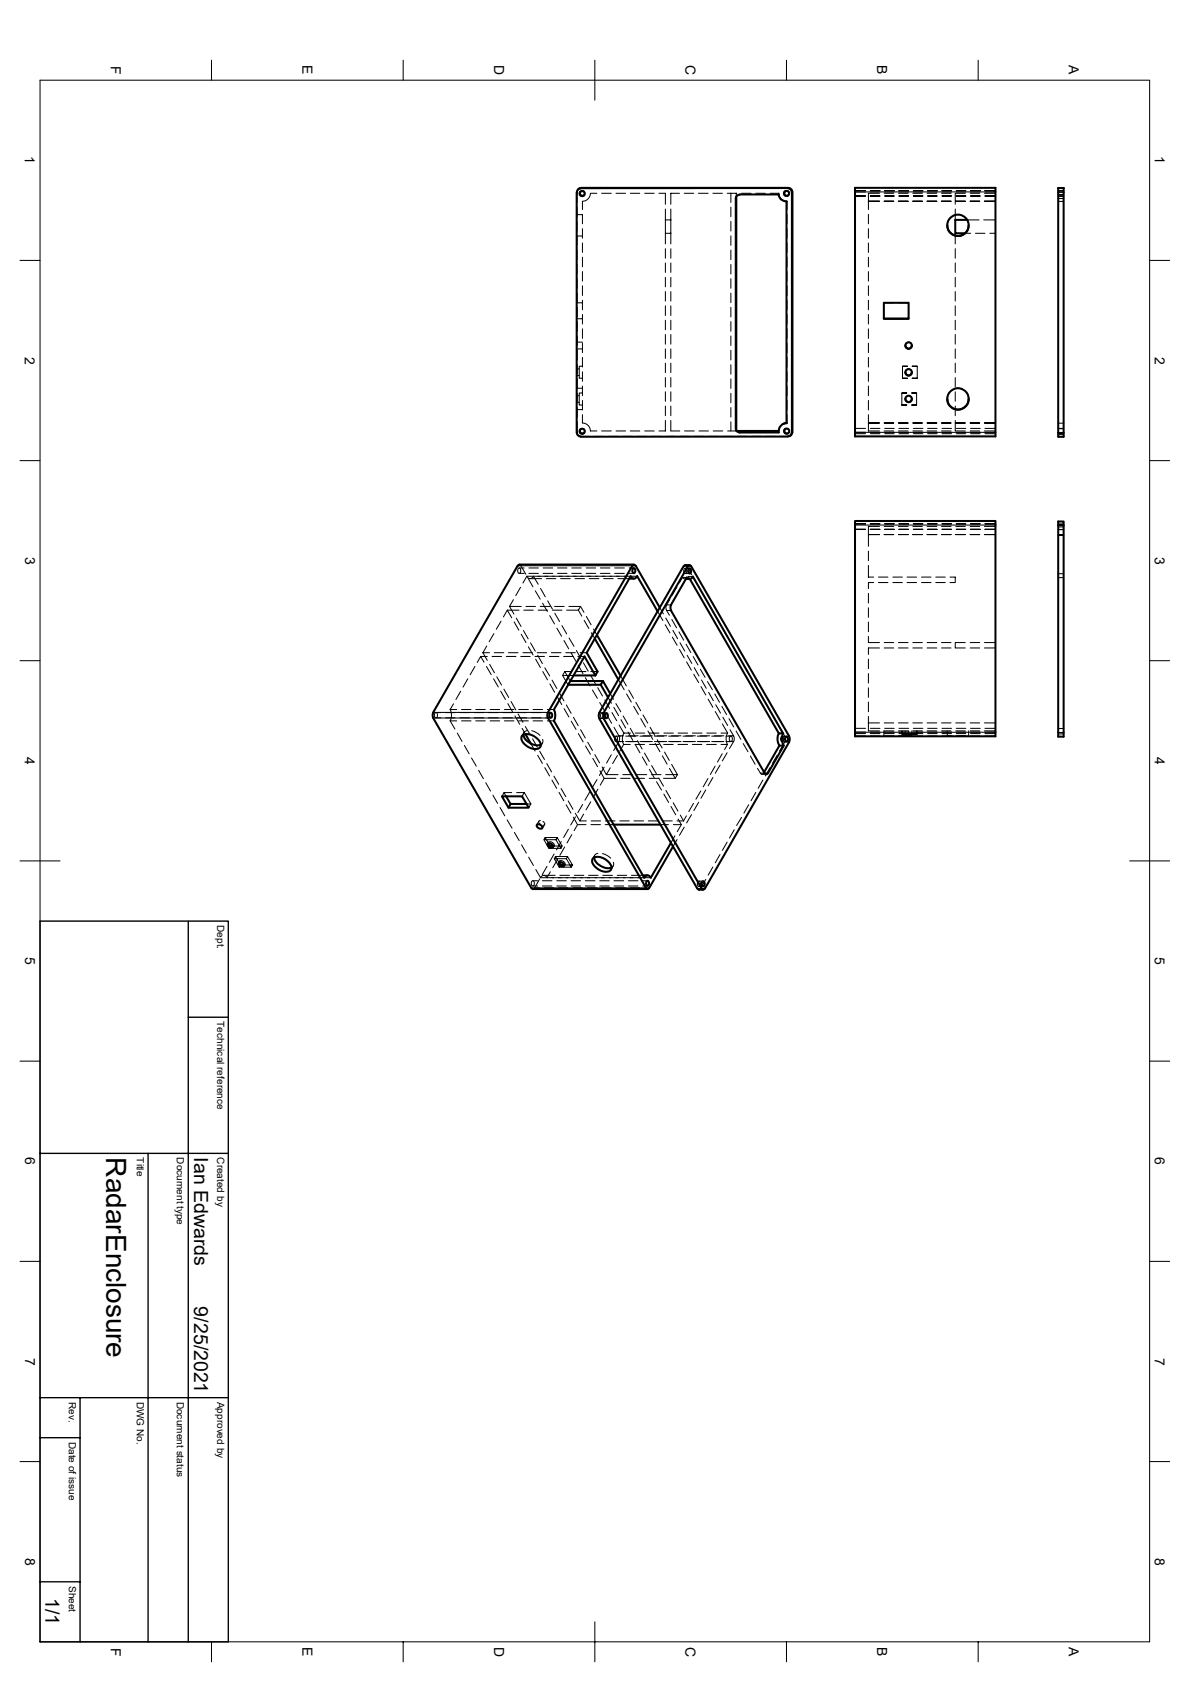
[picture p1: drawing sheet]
<svg xmlns="http://www.w3.org/2000/svg" width="297mm" height="420mm" viewBox="0 0 297 420" stroke-linecap="round" stroke-linejoin="round" font-family="sans-serif">
<defs><g id="words">
<text font-size="7" x="26.5" y="289" transform="rotate(90 26.5 289)">RadarEnclosure</text>
<g font-size="4.9">
<text x="48.5" y="289" transform="rotate(90 48.5 289)">Ian Edwards</text>
<text x="48.5" y="326.2" transform="rotate(90 48.5 326.2)">9/25/2021</text>
<text x="11.3" y="399.1" transform="rotate(90 11.3 399.1)">1/1</text>
</g>
<g font-size="3.5">
<text x="27.6" y="16.4" transform="rotate(90 27.6 16.4)">F</text>
<text x="75.5" y="16.3" transform="rotate(90 75.5 16.3)">E</text>
<text x="123.3" y="16.3" transform="rotate(90 123.3 16.3)">D</text>
<text x="171.1" y="16.3" transform="rotate(90 171.1 16.3)">C</text>
<text x="218.9" y="16.3" transform="rotate(90 218.9 16.3)">B</text>
<text x="266.8" y="16.3" transform="rotate(90 266.8 16.3)">A</text>
<text x="6.2" y="39" transform="rotate(90 6.2 39)">1</text>
<text x="288.2" y="39" transform="rotate(90 288.2 39)">1</text>
<text x="6.2" y="89" transform="rotate(90 6.2 89)">2</text>
<text x="288.2" y="89" transform="rotate(90 288.2 89)">2</text>
<text x="6.3" y="139" transform="rotate(90 6.3 139)">3</text>
<text x="288.2" y="139" transform="rotate(90 288.2 139)">3</text>
<text x="6.2" y="189" transform="rotate(90 6.2 189)">4</text>
<text x="288.2" y="189" transform="rotate(90 288.2 189)">4</text>
<text x="6.3" y="239" transform="rotate(90 6.3 239)">5</text>
<text x="288.2" y="239" transform="rotate(90 288.2 239)">5</text>
<text x="6.3" y="289" transform="rotate(90 6.3 289)">6</text>
<text x="288.2" y="289" transform="rotate(90 288.2 289)">6</text>
<text x="6.3" y="339" transform="rotate(90 6.3 339)">7</text>
<text x="288.2" y="339" transform="rotate(90 288.2 339)">7</text>
<text x="6.3" y="389" transform="rotate(90 6.3 389)">8</text>
<text x="288.2" y="389" transform="rotate(90 288.2 389)">8</text>
<text x="27.6" y="411.4" transform="rotate(90 27.6 411.4)">F</text>
<text x="75.5" y="411.3" transform="rotate(90 75.5 411.3)">E</text>
<text x="123.3" y="411.2" transform="rotate(90 123.3 411.2)">D</text>
<text x="171.1" y="411.2" transform="rotate(90 171.1 411.2)">C</text>
<text x="218.9" y="411.3" transform="rotate(90 218.9 411.3)">B</text>
<text x="266.8" y="411.3" transform="rotate(90 266.8 411.3)">A</text>
</g>
<g font-size="2.5">
<text x="54.2" y="231" transform="rotate(90 54.2 231)">Dept.</text>
<text x="54.2" y="255" transform="rotate(90 54.2 255)">Technical reference</text>
<text x="34.2" y="289" transform="rotate(90 34.2 289)">Title</text>
<text x="44.2" y="289" transform="rotate(90 44.2 289)">Document type</text>
<text x="54.2" y="289" transform="rotate(90 54.2 289)">Created by</text>
<text x="17.2" y="350" transform="rotate(90 17.2 350)">Rev.</text>
<text x="34.2" y="350" transform="rotate(90 34.2 350)">DWG No.</text>
<text x="44.2" y="350" transform="rotate(90 44.2 350)">Document status</text>
<text x="54.2" y="350" transform="rotate(90 54.2 350)">Approved by</text>
<text x="17.2" y="360" transform="rotate(90 17.2 360)">Date of issue</text>
<text x="17.2" y="396" transform="rotate(90 17.2 396)">Sheet</text>
</g>
</g></defs>
<g fill="none" stroke="#000" stroke-width=".25">
<path d="M52.8 15v5M100.6 15v5M148.5 15v10M196.3 15v5M244.1 15v5M10 20h276.9v390h-276.9zM144 53.6h1.4M144 51.7v2.4M144 55.3v2.4M144.3 47.3l-.3 .5v2.7M144.8 47.8a.66 .66 0 0 1 1-.1 .66 .66 0 0 1 0 1M145.4 58.9h-1.4v2.4"/>
<path d="M145.4 53.5v2.4M145.4 57.1v2.4M149 48.3h-1.6a2.02 2.02 0 0 1-2 1.9v2.1M150.2 48.3h2.4M153.8 48.3h2.3M157.3 48.3h2.4M160.9 48.3h2.4M164.5 48.3h1.6v2.7M166.1 54.9v3.4h1.3M166.1 54.9h1.3M166.1 52.2v2.7M166.1 58.3v2.6"/>
<path d="M167.4 52.2v8.7M169.6 48.3h-2.2v2.7M170.8 48.3h2.3M174.3 48.3h2.4M177.9 48.3h2.4M181.5 48.3h2.4M182.4 48.3v2.2M182.4 51.7v2.4M182.4 55.3v2.4M182.4 58.9v2.4M183.8 48.3v.8M185.1 48.3h2.4"/>
<path d="M188.6 48.3h2.4M192.2 48.3h2.2a1.94 1.94 0 0 0 2 1.9v2.1M196.1 47.7a.67 .67 0 0 1 .9 .3 .67 .67 0 0 1-.4 .9M196.4 53.5v2.4M196.4 57.1v2.4M213.4 47.9h35.1M213.4 47.6h2.6M213.4 48.9h2.6M216.7 50.2v2.1M216.7 53.5v2.4M216.7 57.1v2.4M217.2 47.6h2.4"/>
<path d="M217.2 48.9h2.4M219.5 48.3h-2.8v1.9M219.5 50.2h-2.8M220.7 48.3h2.4M220.8 47.6h2.4M220.8 48.9h2.4M223.1 50.2h-2.4M224.2 48.3h2.5M224.4 47.6h2.4M224.4 48.9h2.4M226.7 50.2h-2.5M227.8 48.3h2.4"/>
<path d="M228 47.6h2.3M228 48.9h2.3M230.2 50.2h-2.4M231.4 48.3h2.4M231.5 47.6h2.4M231.5 48.9h2.4M233.8 50.2h-2.4M235 48.3h2.4M235.1 47.6h2.4M235.1 48.9h2.4M237 54.6l-.4 .7-.1 1M237.4 50.2h-2.4"/>
<path d="M238 53.8l.8-.2 1.4 .2M238.4 48.3v2.7M238.4 52.2v2.7M238.4 58.3v2.6M238.5 48.3h2.4M238.7 47.6h2.3M238.7 48.9h2.3M240.9 58.3h1.4M240.9 50.2h-2.4M241.2 54.6l.4 .7 .2 1M241.4 54.9h2.9M241.8 56.3h.1"/>
<path d="M242.1 48.3h2.4M242.2 47.6h2.4M242.2 48.9h2.4M243.5 58.3h2.3M244.5 50.2h-2.4M245.5 54.9h3M245.7 48.3h2.8M245.8 47.6h2.7M245.8 48.9h2.7M247.1 58.3h1.4M248.5 50.2h-2.8M264.1 47.6h1.4"/>
<path d="M264.1 48.9h1.4M264.1 49.6h1.4M264.1 48.6h1.4M264.1 50.3h1.4M264.1 47.7h1.4M264.1 49h1.4M264.1 46.9h1.4M264.1 47h1.4M265.5 48h-1.4M5 65h5M144 62.4v2.5M144 66v2.4"/>
<path d="M144 69.6l.1 2.4M144.1 73.2v2.4M144.1 76.8v2.3M144.1 75.6h1.3M144.1 79.6h1.3M145.4 60.7v2.3M145.4 64.2v2.4M145.4 67.8v2.4M145.4 71.4v2.4M145.4 75v2.3M145.4 78.5v2.4M166.1 62.1v2.4"/>
<path d="M166.1 65.7v2.3M166.1 69.3v2.3M166.1 72.8v2.4M166.1 76.4v2.4M166.1 80v2.3M167.4 62.1v2.4M167.4 65.7v2.3M167.4 69.3v2.3M167.4 72.8v2.4M167.4 76.4v2.4M167.4 80v2.3M182.4 62.4v2.5"/>
<path d="M182.4 66v2.4M182.4 69.6v2.4M182.4 73.2v2.4M182.4 76.8v2.3M196.4 60.7v2.3M196.4 64.2v2.4M196.4 67.8v2.4M196.4 71.4v2.4M196.4 75v2.3M196.4 78.5v2.4M216.7 60.7v2.3M216.7 64.2v2.4"/>
<path d="M216.7 67.8v2.4M216.7 71.4v2.4M216.7 75v2.3M216.7 78.5v2.4M220.6 75.6h2.5M224.3 75.6h2.5M238.4 62.1v2.4M238.4 65.7v2.3M238.4 69.3v2.3M238.4 72.8v2.4M238.4 76.4v2.4M238.4 80v2.3"/>
<path d="M286.9 65h5M144.1 85.4h1.3M144.1 87.1h1.3M144.1 92.1h.5M144.1 93.8h.5M144.1 98.8h.5M144.1 80.3v2.4M144.1 83.9v2.4M144.1 87.5v2.4M144.1 91.1v2.3M144.1 94.6v2.4l1.3-.1M144.1 98.2v2.4"/>
<path d="M145.4 98.1h-.8v3h.8M145.4 91.4h-.8v3h.8M145.4 82.1v2.4M145.4 85.7v2.4M145.4 89.2v2.5M145.4 92.8v2.4M145.4 96.4v2.4M145.4 100v2.4M166.1 83.5v2.4M166.1 87.1v2.4M166.1 90.7v2.3M166.1 94.3v2.3"/>
<path d="M166.1 97.8v2.4M167.4 83.5v2.4M167.4 87.1v2.4M167.4 90.7v2.3M167.4 94.3v2.3M167.4 97.8v2.4M182.4 80.3v2.4M182.4 83.9v2.4M182.4 87.5v2.4M182.4 91.1v2.3M182.4 94.6v2.4M182.4 98.2v2.4"/>
<path d="M196.4 82.1v2.4M196.4 85.7v2.4M196.4 89.2v2.5M196.4 92.8v2.4M196.4 96.4v2.4M196.4 100v2.4M216.7 82.1v2.4M216.7 85.7v2.4M216.7 89.2v2.5M216.7 92.8v2.4M216.7 96.4v2.4M216.7 100v2.4"/>
<path d="M225.1 98.1h1.2h-1.2v3h1.2M225.3 91.4h1.2h-1.2v3h1.2M226 99.6a.8 .8 0 0 1 .8-.8 .8 .8 0 0 1 .8 .8M226 93a.81 .81 0 0 1 .8-.9 .81 .81 0 0 1 .8 .9M226 86.3a.81 .81 0 0 1 .8-.9 .81 .81 0 0 1 .8 .9M228.8 98.1h-1.3h1.3v3h-1.3h1.3M228.9 91.4h-1.2h1.2v3h-1.2h1.2M237 98l-.4 .6-.1 1M238 97.2a2.58 2.58 0 0 1 2.2 0M238.4 83.5v2.4M238.4 87.1v2.4M238.4 90.7v2.3"/>
<path d="M238.4 94.3v2.3M238.4 97.8v2.4M241.2 98l.4 .6 .2 1M241.8 99.6h.1M5 115h5M144.1 102.3h1.3M144.1 100.5h.5M144.1 105.3v2.7a1.01 1.01 0 0 0 1 1h2M144.1 101.8v2.3M144.8 107.2a.67 .67 0 0 1 1-.1 .67 .67 0 0 1 0 1M145.4 103.5v2.1a2.02 2.02 0 0 1 2 2h1.6M148.3 109h2.4"/>
<path d="M150.2 107.6h2.4M151.8 109h2.5M153.8 107.6h2.3M155.4 109h2.4M157.3 107.6h2.4M159 109h2.4M160.9 107.6h2.4M162.6 109h2.4M166.1 105v2.6h-1.6M166.1 101.4v2.4M166.2 109h2.3M167.4 105v2.6h2.3"/>
<path d="M167.4 101.4v2.4M169.7 109h2.4M170.9 107.6h2.4M173.3 109h2.4M174.5 107.6h2.3M176.9 109h2.3M178 107.6h2.4M180.5 109h2.3M181.6 107.6h2.3M182.4 101.8v2.3M182.4 105.3v2.3M183.8 107.5v.1"/>
<path d="M184 109h2.4M187.6 109h2.4M191.2 109h2.3M194.7 109h2.2M195.5 105.8l-.8 .8-.4 1M196 107a.68 .68 0 0 1 1 .3 .68 .68 0 0 1-.4 .9M196.4 103.5v2.1h-.1M213.4 107h2.6M213.4 108.3h2.6M216.7 105.6v2h2.8M216.7 103.5v2.1M216.7 105.6h2.8"/>
<path d="M217.2 107h2.4M217.2 108.3h2.4M220.7 105.6h2.4M220.7 107.6h2.4M220.8 107h2.4M220.8 108.3h2.4M224.2 105.6h2.5M224.2 107.6h2.5M224.4 107h2.4M224.4 108.3h2.4M227.8 105.6h2.4M227.8 107.6h2.4"/>
<path d="M228 107h2.3M228 108.3h2.3M231.4 105.6h2.4M231.4 107.6h2.4M231.5 107h2.4M231.5 108.3h2.4M235 105.6h2.4M235 107.6h2.4M235.1 107h2.4M235.1 108.3h2.4M238.4 101.4v2.4M238.4 105v2.6"/>
<path d="M238.5 105.6h2.4M238.5 107.6h2.4M238.7 107h2.3M238.7 108.3h2.3M242.1 105.6h2.4M242.1 107.6h2.4M242.2 107h2.4M242.2 108.3h2.4M245.7 105.6h2.8M245.7 107.6h2.8M245.8 107h2.7M245.8 108.3h2.7"/>
<path d="M248.5 107.9h-35.1M264.1 109h1.4M264.1 108h1.4M264.1 105.7h1.4M264.1 107h1.4M264.1 109.1h1.4M264.1 108.3h1.4M264.1 108.4h1.4M286.9 115h5M213.4 131.1h35.1M213.4 130.8h2.6M213.4 132.2h2.6"/>
<path d="M216.7 137.6v2.4M217.2 130.8h2.4M217.2 132.2h2.4M219.5 131.4h-2.8v2.1h2.8h-2.8v2.9M220.7 133.5h2.4M220.7 131.4h2.4M220.8 130.8h2.4M220.8 132.2h2.4M224.2 133.5h2.5M224.2 131.4h2.5M224.4 130.8h2.4M224.4 132.2h2.4"/>
<path d="M227.8 133.5h2.4M227.8 131.4h2.4M228 130.8h2.3M228 132.2h2.3M231.4 131.4h2.4M231.5 130.8h2.4M231.5 132.2h2.4M233.8 133.5h-2.4M235 131.4h2.4M235.1 130.8h2.4M235.1 132.2h2.4M237.4 133.5h-2.4"/>
<path d="M238.5 131.4h2.4M238.7 130.8h2.3M238.7 132.2h2.3M240.9 133.5h-2.4M242.1 133.5h2.4M242.1 131.4h2.4M242.2 130.8h2.4M242.2 132.2h2.4M245.7 133.5h2.8M245.7 131.4h2.8M245.8 130.8h2.7M245.8 132.2h2.7"/>
<path d="M264.1 133.6h1.4M264.1 133.5h1.4M264.1 131.6h1.4M264.1 130.9h1.4M264.1 132.2h1.4M265.5 131.2h-1.4M123.3 158.2l-1.2 2M125.1 155.1l-1.2 2M126.6 152.4l-1 1.7M126.6 152.4l1.1 1.9M126.6 152.4h2.9M127.2 151.4l1.1 1.9"/>
<path d="M127.2 151.4h2.9M128.1 149.7l-.9 1.7M128.3 155.3l1.2 2.1M128.9 154.3l1.1 2.1M129.2 141.3h29.5M129.3 142a.45 .45 0 0 1 .6 0 .45 .45 0 0 1 .1 .6l-.1 .4a.46 .46 0 0 1-.7-.1 .46 .46 0 0 1 0-.6zM129.6 141.8h1.2M129.6 143.2h1.2M129.6 141l.4 .2 1.2 2.2M129.9 146.6l-1.2 2.1M130.1 158.4l1.2 2M130.6 157.4l1.2 2.1"/>
<path d="M130.7 152.4h2.4M131.3 151.4h2.3M131.5 143.9a.87 .87 0 0 0 .8 .6 .87 .87 0 0 0 .8-.6l1.2 2M131.5 143.9l-1 1.7M131.8 144.4l1.2 2.1M132 141.8h2.4M132 143.2h2.4M132.3 144.5h2.9M133.6 147.5l1.2 2.1M134.3 152.4h2.4M134.8 151.4h2.4M134.9 146.9l1.2 2.1"/>
<path d="M135.4 150.6l1.2 2.1M135.6 141.8h2.4M135.6 143.2h2.4M136.4 144.5h2.3M136.7 150l1.2 2.1M137.2 153.7l1.2 2.1M137.9 152.4h2.4M138.4 151.4h2.4M138.5 153.1l1.2 2.1M139 156.8l1.2 2.1M139.1 141.8h2.4M139.1 143.2h2.4"/>
<path d="M139.9 144.5h2.4M140.3 156.2l1.1 2.1M140.8 159.9l1.1 2.1M142 151.4h2.9M142 159.3l1.3 2.1M142.7 141.8h2.4M142.7 143.2h2.4M143.5 144.5h2.4M144.4 152.4l.8 1.4M144.9 151.4l.9 1.5M144.9 151.4l-.5 1h-3M145.8 154.9l1.2 2"/>
<path d="M146.3 141.8h2.4M146.3 143.2h2.4M146.3 153.9l1.2 2.1M147.1 144.5h2.4M147.6 158l.9 1.5M148.1 157.1l.9 1.4M149.9 141.8h2.3M149.9 143.2h2.3M150.7 144.5h2.3M153.4 141.8h2.4M153.4 143.2h2.4M154.2 144.5h2.9"/>
<path d="M157 141.8h1.2M157 143.2h1.2M159 143.9h-27.5M164.1 152.7l1.3 2.2M164.7 151.7l.9 1.6M166 156l1.2 2M166.2 154.3l1.1 2.1M166.4 152.4h1.1M166.4 151h1.1M166.4 151l-.2 .7 .2 .7M166.4 152.4l.7 1.2M167.2 149.6l-.8 1.4"/>
<path d="M167.7 154.7l1.2 2.1M167.8 159.1l1.2 2M167.9 157.4l1.2 2.1M169 146.6l-1.2 2M169.5 157.8l1.1 2.1M170.3 144.2l-.8 1.3M170.3 144.2h1.1M170.6 141.4h1.9M170.8 142.1a.41 .41 0 0 1 .5 0 .41 .41 0 0 1 .1 .5 .45 .45 0 0 1-.4 .6 .45 .45 0 0 1-.4-.7zM171 141.1l.4 .2 1.2 2.2M171 144.6h.2M171 143.2h1.1"/>
<path d="M171 141.9h1.1M171.8 144l.4 .6M171.8 144h1.1M171.8 144a.82 .82 0 0 1-.6 .6 .82 .82 0 0 1-.9-.4M173.2 144.5l1.3 2.1M175 147.7l1.2 2M176.8 150.7l1.2 2.1M178.6 153.8l1.2 2.1M180.4 156.9l1.2 2.1M216.7 141.2v2.9h1.4M216.7 148.2v2.4M216.7 151.8v2.3"/>
<path d="M216.7 155.3v2.4M216.7 158.9v1.5h2.8M218.1 145.5h-1.4v1.5M219.2 144.1h2.4M219.2 145.5h2.4M222.8 144.1h2.4M222.8 145.5h2.4M226.4 144.1h2.4M226.4 145.5h2.4M230 144.1h2.4M230 145.5h2.4M233.6 144.1h2.3"/>
<path d="M233.6 145.5h2.3M237.1 144.1h1.3v1.4h-1.3M264.1 144.2h1.4M264.1 143.3h1.4M5 165h5M108.1 177.9h28.7M108.6 178a.47 .47 0 0 1 .6 .2 .47 .47 0 0 1 0 .5l-.2 .5a.61 .61 0 0 1-.7-.5 .61 .61 0 0 1 .3-.7zM108.8 177.9h1.2M111.2 177.9h2.4M112.4 177.2a3.1 3.1 0 0 1 0 2.8M112.4 177.2h1.6M113.2 175.7l-.8 1.5"/>
<path d="M114.8 177.9h2.4M115 172.6l-1.2 2.1M115.2 177.2h2.4M116.8 169.5l-1.2 2.1M118.4 177.9h2.3M118.5 166.4l-1.2 2.1M118.7 177.2h2.4M120 163.9l-.9 1.5M120 163.9l.8 1.5M120 163.9h1.6M120.5 163l1.1 1.9M120.5 163h1.7"/>
<path d="M121.4 166.4l1.2 2M121.5 161.3l-1 1.7M121.9 177.9h2.4M122.2 165.9l1.2 2.1M122.3 177.2h2.4M122.8 163.9h2.4M123.2 169.5l1.2 2M123.4 163h2.3M124 169l1.2 2.1M125 172.6l1.2 2.1M125.5 177.9h2.4M125.8 172.1l1.2 2.1"/>
<path d="M125.9 177.2h2.4M126.4 163.9h2.4M126.7 175.7l1.2 2.1M126.9 163h2.4M127.6 175.2l1.1 2M128.5 178.8l1.2 2M129.1 177.9h2.3M129.3 178.3l1.2 2M129.5 177.2h2.4M130 163.9h2.3M130.5 163h2.4M131.9 161.5l1.2 2"/>
<path d="M132.4 160.5l1.2 2.1M132.7 177.9h2.3M133.1 177.2h2.3M133.5 163.9h2.4M133.7 164.6l1.2 2.1M134.1 163h2.3M134.2 163.6l1.2 2.1M135.5 167.7l1.2 2.1M136 166.8l1.2 2M136.2 177.9h1.3M136.6 177.2h1.7M137.1 163.9h2.4"/>
<path d="M137.2 170.8l1.2 2M137.5 179.2l-29.4 .1M137.6 163h2.4M137.8 169.8l1.2 2.1M139 173.9l1.2 2M139.6 172.9l1.2 2.1M140.4 168.7h2.8M140.7 163.9h2.3M140.8 177l1.2 2M141 167.7l1.4 2.4M141 167.7h1.7M141 167.7l-.6 1 1.4 2.3 .5-.9"/>
<path d="M141.2 163h2.4M141.4 176l1.1 2.1M141.8 171h.1M142.5 163l1.2 2.1M143.1 179.1l1.2 2.1M143.8 167.7h2.5M143.8 162.4l1.2 2.1M144.2 163.9h1.7M144.3 166.1l1.2 2.1M144.8 163h1.6M145.6 165.5l1.2 2.1M146.1 169.2l1.2 2.1"/>
<path d="M147.4 168.6l1.2 2.1M147.4 167.7h1.7M147.9 172.3l1.2 2.1M149.2 171.7l1.2 2.1M149.6 178h1.1M149.7 175.4l1.2 2.1M150.1 178.1a.66 .66 0 0 1 .6 .5 .66 .66 0 0 1-.3 .7 .69 .69 0 0 1-.6-.5 .69 .69 0 0 1 .3-.7zM150.2 178h1.1M151 174.8l1.1 2.1M151.3 179.4h-1.7M151.5 178.5l1.2 2.1M151.8 174.2l.8 1.4"/>
<path d="M152.3 173.2l.8 1.4M152.7 177.9l1.2 2.1M153.2 176.6l1.2 2.1M153.7 175.7l1.2 2M154.3 169.7l1.5 2.5M154.9 168.7l1.4 2.6M155 179.7l1.2 2.1M155.5 178.8l1.2 2M156.4 173.3l1.2 2M156.9 172.3l1.2 2.1M158.2 176.4l1.1 2M158.7 175.4l1.2 2.1"/>
<path d="M159.9 179.5l1.2 2M160.5 178.5l1.2 2.1M169.6 162.2l1.2 2.1M169.7 160.5l1.2 2.1M171.2 160.9l1.2 2M171.4 165.3l1.2 2M171.5 163.6l1.2 2.1M173 164l1.2 2M173.1 168.4l1.3 2M173.3 166.7l1.2 2.1M174.8 167.1l1.2 2M175 171.5l1.1 2"/>
<path d="M175.1 169.8l1.2 2.1M176.6 170.2l1.2 2M176.7 174.6l1.2 2M176.9 172.9l1.2 2.1M178.4 173.3l1.2 2M178.5 177.7l1.2 2M178.6 176l1.2 2.1M180.2 176.4l1.2 2M180.4 179.1l1.2 2M181.9 179.5l1.2 2M182.2 160l1.1 2.1M183.9 163.2l1.2 2"/>
<path d="M185.7 166.2l1.2 2.1M187.5 169.3l1.2 2.1M189.3 172.4l1.2 2.1M191.1 175.5l1.2 2.1M192.9 178.6l1.2 2.1M216.7 164.6v2.4M216.7 168.2v2.4M216.7 171.7v2.4M216.7 175.3v2.4M216.7 178.9v1.6M219.5 161.8h-2.8v1.6M220.7 161.8h2.4"/>
<path d="M220.7 160.4h2.4M224.2 161.8h2.5M224.2 160.4h2.5M227.8 161.8h2.4M227.8 160.4h2.4M231.4 161.8h2.4M231.4 160.4h2.4M235 161.8h2.4M235 160.4h2.4M238.4 160.4v1.4M238.5 161.8h2.4M238.5 160.4h2.4"/>
<path d="M242.1 161.8h2.4M242.1 160.4h2.4M245.7 161.8h2.8M245.7 160.4h2.8M286.9 165h5M112.4 180h1.6M112.4 180l1.1 2M114.1 183l1.2 2.1M115.2 180h2.4M115.9 186.1l1.2 2.1M117.7 189.3l1.2 2M118.7 180h2.4"/>
<path d="M119.5 192.4l1.1 2M121.2 195.5l1.2 2M122.3 180h2.4M123 198.5l1.2 2.1M125.3 198.8l.5-.9 .5 .9M125.8 197.9h1.9M125.9 180h2.4M128.9 197.9h2M129.5 180h2.4M130.3 181.9l.8 1.4M130.8 182.9l-.6 1M130.9 197.9l1.6 2.8"/>
<path d="M130.9 197.9l-.6 .9M131.1 181.4l1.2 2.1M131.6 182.4l-.3 .1a.89 .89 0 0 0-.7 1M132.5 185.7l1.1 1.8M132.7 182.5l1.6 .7 .5 .4M132.9 184.5l1.2 2.1M133.1 180h2.3M134.2 188.6l1.2 2M134.7 187.6l1.2 2.1M135.4 185.6l-.6 .9M135.4 184.6a1.01 1.01 0 0 1-.4 1.4M136 191.7l1.2 2.1"/>
<path d="M136.5 190.7l1.2 2M136.6 180h1.7M137.8 194.8l1.1 2.1M138.3 193.8l1.1 2M139.5 197.9l1.2 2M140 196.9l1.2 2M141.8 200l1.2 2.1M142.6 180.1l1.2 2M144.4 183.2l1.1 2.1M144.9 182.2l1.2 2.1M146.1 186.3l1.3 2M146.7 185.3l1.2 2.1"/>
<path d="M147.2 197.7l-1.2 2.1M148 189.4l1.1 2M148.5 188.4l1.1 2.1M149 194.6l-1.2 2.1M149.2 197.1l-1.2 2M149.7 192.4l1.1 2M150.3 191.5l1 1.9M150.8 191.6l-1.2 2M151.3 193.4h3M152.3 191.7l-1 1.7M152.6 188.5l-1.2 2M153.2 181.6l1.3 2.1"/>
<path d="M153.5 184a.45 .45 0 0 1 .6 0 .45 .45 0 0 1 0 .6v.4a.46 .46 0 0 1-.7-.1 .46 .46 0 0 1 0-.6zM153.7 194.4h-2.9l-1 1.6M153.8 183.8h1.2M153.8 185.2h1.9M154.1 188.6l-1.2 2.1M154.5 183.7h1.2M154.5 183.7l.1 1.1-1.4 2.6M154.5 181l1.2 2M154.9 194.4h2.4M155.4 193.4h2.4M155.7 185.9l-1 1.7M155.7 183a3.3 3.3 0 0 0 0 2.9h1.6"/>
<path d="M155.7 183h1.7M156.2 183.8h2.3M156.2 185.2h3.1M156.8 182.8l1.1 2.1M156.9 183.7h2.4M157.3 181.9l1.2 2M158.5 185.9h2.4M158.5 194.4h2.4M158.5 185.9l1.2 2.1M158.5 183h2.4M159 193.4h2.4M159.1 185l1.2 2"/>
<path d="M159.7 183.8h2.4M159.7 185.2h3.1M160.3 189l1.2 2.1M160.4 183.7h2.4M160.9 188l1.2 2.1M161.7 182.5l1.2 2.1M162.1 194.4h2.3M162.1 192.1l1.2 2.1M162.1 185.9h2.4M162.1 183h2.4M162.3 181.6l1.1 2.1M162.6 193.4h2.4"/>
<path d="M162.6 191.2l1.2 2M163.3 183.8h2.4M163.3 185.2h3.1M163.5 185.6l1.2 2.1M163.9 195.2l1.2 2.1M164 183.7h2.4M164 184.7l1.3 2.1M164.4 194.3l1.2 2M165.3 188.7l1.2 2.1M165.7 185.9h2.3M165.7 198.3l1.2 2.1M165.7 183h2.4"/>
<path d="M165.9 187.8l1.1 2.1M166.2 193.4h2.9l-.6 1h-2.9M166.2 197.4l1.2 2M166.9 183.8h2.4M166.9 185.2h3.1M167.1 191.9l1.4 2.5M167.6 183.7h2.4M167.6 190.9l1.5 2.5M169.2 185.9h2.4M169.2 183h2.4M170.5 183.8h2.3M170.5 185.2h3.1"/>
<path d="M171.2 183.7h2.4M172.8 185.9h2.4M172.8 183h2.4M174 183.8h2.4M174 185.2h3.1M174.8 183.7h2.3M174.9 197.5l-1.2 2.1M176.1 197.2l-1.1 2.1M176.4 185.9h2.4M176.4 183h2.4M176.7 194.4l-1.2 2.1M177.6 183.8h2.4"/>
<path d="M177.6 185.2h3.1M177.9 194.1l-1.2 2.1M178.3 183.7h2.4M178.5 191.3l-1.2 2.1M179.7 191.1l-1.2 2M180 185.9h1.6M180 183h1.6M180.3 188.2l-1.2 2.1M180.3 180.8l1.3 2.2M181.2 183.8h1.2M181.2 185.2h1.2M181.5 188l-1.2 2"/>
<path d="M181.6 185.9l-.8 1.3M181.6 183a2.91 2.91 0 0 0 0 2.9M182.2 183.9a.46 .46 0 0 1 .5 .1 .46 .46 0 0 1 .1 .6l-.2 .4a.43 .43 0 0 1-.5 0 .43 .43 0 0 1-.1-.6zM182.2 182.2l.9 1.5h-1.2M183.1 183.7l.2 .5-.2 1h-1.2M183.1 185.2l-1 1.7M183.7 182.5l1.2 2.1M185.5 185.7l1.2 2M187.3 188.8l1.2 2M188.6 197.9l-1.1 2M189.1 191.9l.7 1.1M189.8 193h1.9"/>
<path d="M190.2 193.3h1.1M190.4 194.8l-1.2 2.1M190.7 192.8a.48 .48 0 0 1-.4 .5 .48 .48 0 0 1-.5-.3M192.2 191.7l-1.2 2.1M194 188.6l-1.2 2M194.6 181.7l1.3 2.2M194.9 184a.55 .55 0 0 1 .7 .3 .55 .55 0 0 1-.1 .7 .38 .38 0 0 1-.6 .1 .38 .38 0 0 1-.1-.5zM195.2 183.9h1.1M195.2 185.2h1.1M195.9 185.3l-1.3 2.2M197 183.9h-1.1l.1 .5-.1 .9h1.1M213.4 182.8h35.1"/>
<path d="M213.4 183.8h2.6M213.4 183.9h2.6M213.4 181.9h2.6M213.4 183.2h2.6M216.7 180.5v2h2.8M216.7 180.5h2.8M217.2 183.8h2.4M217.2 183.9h2.4M217.2 181.9h2.4M217.2 183.2h2.4M220.6 183.8h2.5zM220.6 182.5v1.3"/>
<path d="M220.7 182.5h2.4M220.7 180.5h2.4M220.8 183.8h2.4M220.8 183.9h2.4M220.8 181.9h2.4M220.8 183.2h2.4M224.2 182.5h2.5M224.2 180.5h2.5M224.3 183.8h3.3zM224.4 183.9h2.4M224.4 181.9h2.4M224.4 183.2h2.4"/>
<path d="M225.1 182.5v.8h1.2M225.3 182.5v.8h1.2h-1.4M225.9 183.8h1.7zM225.9 183.3h1.7zM225.9 182.5v1.3M226.8 182.5v1.3M227.6 182.5v1.3M227.8 182.5h2.4M227.8 180.5h2.4M228 183.8h2.3M228 181.9h2.3M228 183.2h2.3"/>
<path d="M228 183.9h2.3M228.8 182.5v.8h-1.3h1.4M228.9 182.5v.8h-1.2M231.4 182.5h2.4M231.4 180.5h2.4M231.5 183.8h2.4M231.5 181.9h2.4M231.5 183.2h2.4M231.5 183.9h2.4M235 182.5h2.4M235 180.5h2.4M235.1 183.8h2.4"/>
<path d="M235.1 183.9h2.4M235.1 181.9h2.4M235.1 183.2h2.4M236.4 182.5v1.4M237.3 183.9h-.9h1.5M237.3 183.8h-.9h1.5M238.5 183.9h2.4M238.5 183.8h2.4M238.5 182.5h2.4M238.5 180.5h2.4M238.7 183.8h2.3M238.7 183.9h2.3"/>
<path d="M238.7 181.9h2.3M238.7 183.2h2.3M239.1 183.8h2.4M239.1 183.9h2.4M241.8 182.5v1.4M242.1 182.5h2.4M242.1 180.5h2.4M242.2 183.8h2.4M242.2 183.9h2.4M242.2 181.9h2.4M242.2 183.2h2.4M245.7 182.5h2.8"/>
<path d="M245.7 180.5h2.8M245.8 183.8h2.7M245.8 183.9h2.7M245.8 181.9h2.7M245.8 183.2h2.7M264.1 182.9h1.4M264.1 181.9h1.4M264.1 183.3h1.4M5 215h10M124.8 201.6l1.2 2.1M126.6 204.7l1.2 2.1M128.4 207.9l1.2 2"/>
<path d="M130.2 210.9l1.2 2.1M131.4 200.7h1.1l-.5 1M132 214l1.1 2.1M132.9 219.9a.66 .66 0 0 1 .5 .7 .66 .66 0 0 1-.6 .6l-.2-.7zM133 219.9h1.2M133.7 217.1l1.2 2.1M134.5 205.1l-.6 .9M134.7 219.5l-1.3 2.2-.4 .3M134.9 204.9a.47 .47 0 0 0-.5 .5 .47 .47 0 0 0 .5 .4M134.9 219.2h27.5M135.4 219.9h2.4M135.5 205.1h.1a.47 .47 0 0 1 .4 .5 .47 .47 0 0 1-.4 .5"/>
<path d="M135.7 218.6h2.9M135.8 209.7l1.2 2.1M135.9 205.9l-.5 .9M136.1 209.1h3l-.3 .6 1.2 2.1M136.5 216.3l-1.2 2.1M136.8 210.6a.81 .81 0 0 1 .8-.4 .81 .81 0 0 1 .7 .6v.3l-.2 .2M136.9 210.4l-.2 .3M137.2 211.1l.1 .1M137.3 211.2h.2M137.4 217.7l-.9 1.5a.84 .84 0 0 0-.8-.6 .84 .84 0 0 0-.8 .6M138.1 211.2h2.2M138.3 211.2l-.2 .3"/>
<path d="M138.3 213.2l-1.2 2.1M138.3 214.4l1.3 2.1M138.6 213.9h3l-.2 .5 1.2 2.1M138.8 209.7h-3l.3-.6 .8 1.4M139 219.9h2.4M139.1 209.1l1.2 2.1-.3 .6h-3l.3-.6M139.1 214.6l-1.1 2.1M139.6 215.1l-.2 .3M139.6 215.3a.77 .77 0 0 1 .8-.4 .77 .77 0 0 1 .6 .6l-.1 .5M139.7 218.6h2.4M139.9 216h.4M140.1 210.1l-1.2 2.1"/>
<path d="M140.8 216h2.1M140.9 211.5l-1.2 2.1M141.1 215.9l-.3 .3M141.3 201l1.2 2M141.4 214.4h-3.1l.3-.5 1.3 2.1M141.6 213.9l1.3 2.1-.3 .5h-3l.3-.5M141.9 207.1l-1.2 2M142.5 219.9h2.4M142.7 208.4l-1.2 2.1M143.1 204l1 1.9M143.3 218.6h2.4M143.6 203.1l1.1 1.9"/>
<path d="M143.6 204l-1.1 2M144.1 205.9h2.2M144.1 205.9l-.8 1.5M145.4 200.9l-1.2 2M145.7 203.3l-1 1.7h1.6M146.1 219.9h2.4M146.9 218.6h2.4M147.4 200.2l-1.1 2M147.5 205.9h2.4M147.5 205h2.4M148.4 213.6l-.5 .9M149.2 213.1a1.02 1.02 0 0 0-.9 1"/>
<path d="M149.7 219.9h2.4M150.4 213.1l1.1 .5 .9 .7M150.5 218.6h2.4M151 205.9h2.2M151.1 205h2.4M153 216.2l-.5 1M153.1 215.3a1 1 0 0 1-.4 1.3M153.2 219.9h2.5M154.1 218.6h2.3M154.7 205h2.4M156.8 219.9h2.4M157.6 218.6h2.8"/>
<path d="M158.2 205h2.4M160.4 219.9h1.2M161.8 205h2.4M164.8 205.9h2M165.4 205h2.4M167.5 201.4l1.2 2.1M168 200.4l1.2 2.1M168.1 205.9h2M168.4 208.7l-.9 1.7M169 205h1.6M169 209.6l-1 1.8M169.2 204.5l.9 1.4"/>
<path d="M169.8 203.5l.8 1.5M170.1 205.9l-1.1 1.7M170.8 206.5l-1.2 2.1M171.3 203.7l-.7 1.3M172.6 203.4l-1.2 2.1M173.1 200.6l-1.2 2M174.4 200.3l-1.2 2.1M176.1 219.6l-1.3 2.4-.3 .2M177.9 216.5l-1.2 2M179.7 213.4l-1.2 2M181.5 210.3l-1.2 2M183.3 207.2l-1.2 2.1"/>
<path d="M185.1 204.1l-1.2 2M186.9 201l-1.2 2M281.9 215h10M132.6 221.7h29.5M133 221.2h1.2M135.4 221.2h2.4M139 221.2h2.4M142.5 221.2h2.4M146.1 221.2h2.4M149.7 221.2h2.4M153.2 221.2h2.5M156.8 221.2h2.4"/>
<path d="M160.4 221.2h1.2M174 221.9h1.9M174.2 220.1a.66 .66 0 0 1 .7 .5 .66 .66 0 0 1-.4 .8l-.4-.4zM174.5 220h1M174.5 221.4h1M5 265h5M286.9 265h5M5 315h5M286.9 315h5M5 365h5M286.9 365h5M52.8 410v5"/>
<path d="M100.6 410v5M148.5 405v10M196.3 410v5M244.1 410v5"/>
</g>
<g fill="none" stroke="#000" stroke-width=".51">
<path d="M144.3 47.3l.7-.4h51.8l.5 .2 .3 .3 .1 .5M144.9 47.9a.63 .63 0 0 0 0 .8 .63 .63 0 0 0 .9 0M144.9 47l-.5 .2-.5 .8 .1 60 .3 .7 .6 .3M183.8 49.1v58.4M184.6 48.6l-.8 .5-.2 .5v57.4l.3 .7 .7 .3h9.8a2.04 2.04 0 0 1 1.9-2.3M184.6 48.6h9.7M194.4 48.6a1.89 1.89 0 0 0 1.9 1.7v55.3l-.8 .2M196.1 47.7a.64 .64 0 0 0-.3 .8 .64 .64 0 0 0 .8 .4M196.6 47l.9 .5 .1 .5M196.6 46.9l-51.7 .1M197.7 48v60M197.8 47.9v60"/>
<path d="M213.4 46.9h35.1v62.1h-35.1zM236.4 56.3a2.67 2.67 0 0 0 2.7 2.6 2.67 2.67 0 0 0 2.7-2.6M241.4 54.9h-3v3.4h2.5M264.1 46.9h1.4v62.2h-1.4zM220.6 75.6h6.2v4h-6.2zM220.6 79.6h6.2M226 99.6a.8 .8 0 0 0 .8 .8 .8 .8 0 0 0 .8-.8M226 93a.8 .8 0 0 0 .8 .8 .8 .8 0 0 0 .8-.8M226 86.3a.8 .8 0 0 0 .8 .8 .8 .8 0 0 0 .8-.8M236.4 99.6a2.67 2.67 0 0 0 2.7 2.7 2.67 2.67 0 0 0 2.7-2.7M144.9 107.2a.63 .63 0 0 0 0 .9 .63 .63 0 0 0 .9 0M183.9 107.6h10.4"/>
<path d="M196.1 107.1a.63 .63 0 0 0-.3 .8 .63 .63 0 0 0 .8 .3M196.6 109l-51.7 .1M197.6 108l-.3 .7-.7 .3M197.7 107.9l-.3 .9-.5 .1M213.4 130.1h35.1v53.8h-35.1zM264.1 130.2h1.4v53.7h-1.4zM129.2 141.3l-21.1 36.6M129.6 141l-.4 .3M129.6 141h28.6M148.5 159.5l5.8 10.2M149 158.5l5.9 10.2M157.1 144.5h1.1"/>
<path d="M157.8 141.3l-21 36.6M157.9 141.3l.3-.3 .4 .3M158.1 141.9a.6 .6 0 0 1 .5 .6 .6 .6 0 0 1-.5 .6l-.3-.6zM158.7 141.3l6 10.4M159 143.9l5.1 8.8M159 143.8a.86 .86 0 0 1-.8 .7 .86 .86 0 0 1-.8-.6l-11 19.1 2.7 4.7-.5 1M167.5 152.4l23.3 40.6M167.5 151l-.2 .5 .2 .9M170.6 141.4l-21 36.6M171 141.1l-.4 .3M171 141.1h1.1M171.2 144.6h1l22.2 38.5"/>
<path d="M171.4 144.2l-3.9 6.8M171.4 144.2a.82 .82 0 0 0 .9 .4 .82 .82 0 0 0 .6-.6l22.6 39.1h-1.1M171.7 141.4l-21 36.6M171.7 141.4l.4-.3 .4 .3M172 142a.6 .6 0 0 1 .5 .6 .6 .6 0 0 1-.5 .6l-.3-.6zM172.5 141.4l24.5 42.5M108.2 177.9l-.2 .5 .2 .9 24.4 42.4M136.8 177.9l-.2 .5 .2 .9 24.4 42.4 .4 .3 .4-.3M137.3 178a.6 .6 0 0 1 .5 .6 .6 .6 0 0 1-.5 .6l-.2-.6zM138.3 177.2a3.1 3.1 0 0 1 0 2.8l22.5 39.2a.87 .87 0 0 1 .8-.6 .87 .87 0 0 1 .8 .6l5.1-8.8M142.4 170.1h8.1M143.2 168.7h5.4"/>
<path d="M148.6 168.7l-2.7-4.8-7.6 13.3M149.6 179.4l24.4 42.5M149.6 178l-.2 .4 .2 1M149.9 171l1.9 3.2M150.5 170.1l-.6 .9h-8.1M150.5 170.1l1.8 3.1M150.7 178l-.2 .4 .2 1 24.4 42.5M151.2 178.1a.6 .6 0 0 1 .5 .6 .6 .6 0 0 1-.5 .6l-.2-.6zM125.3 198.8h5l1.7 2.9h-5.1zM126.3 198.8l1.1 1.9-.5 1M130.4 183.6a3.4 3.4 0 0 1 4.6 2.6 1.73 1.73 0 0 1-2.5 .6 2.8 2.8 0 0 1-2.3-2.9zM130.6 183.5a3.6 3.6 0 0 0 4.4 2.4"/>
<path d="M131.1 183.3l1.4 2.4M190.7 192.8l3.8-6.6h1.1l-3.9 6.8M190.9 193l.4 .3 .3-.3M194.4 183.1a3 3 0 0 0 .1 3M195.5 183.1a3 3 0 0 0 .1 3M196.2 183.9a.6 .6 0 0 1 .5 .6 .6 .6 0 0 1-.5 .6l-.3-.6zM196.9 183.9l.2 .4-.2 1M197 185.3l-21.1 36.6M127.4 200.7h4M134.1 205.9a.88 .88 0 0 1 1.2 1 .88 .88 0 0 1-1.2-1zM136.8 210.6a.88 .88 0 0 1 1.2 1 .88 .88 0 0 1-1.2-1zM136.9 210.5a1.11 1.11 0 0 0 1.2 .8"/>
<path d="M136.9 210.5l.3 .6M137.5 211.2h.6M139.5 215.3a.88 .88 0 0 1 1.2 1 .88 .88 0 0 1-1.2-1zM139.6 215.3a1.11 1.11 0 0 0 1.2 .7M140.3 216h.5M148.1 214.2a3.4 3.4 0 0 1 4.5 2.7 1.73 1.73 0 0 1-2.5 .6 2.8 2.8 0 0 1-2.2-3zM148.3 214.1a3.6 3.6 0 0 0 4.3 2.5M153.2 205.9h11.6M160.4 218.6h1.2M161.5 220a.6 .6 0 0 1 .5 .6 .6 .6 0 0 1-.5 .5l-.3-.5zM168 211.4l-5.9 10.3M132.6 221.7l.3 .3h28.7"/>
<path d="M174.1 221.8l.4 .3M174.5 222.2h1M175.1 221.8l.4 .3 .4-.3M175.4 220.1a.6 .6 0 0 1 .5 .6 .6 .6 0 0 1-.5 .6l-.3-.6z"/>
<circle cx="145.3" cy="48.3" r=".65"/>
<circle cx="196.3" cy="48.3" r=".65"/>
<circle cx="239.1" cy="56.3" r="2.66"/>
<circle cx="226.8" cy="93" r=".8"/>
<circle cx="226.8" cy="99.6" r=".8"/>
<circle cx="226.8" cy="86.3" r=".8"/>
<circle cx="239.1" cy="99.6" r="2.66"/>
<circle cx="145.3" cy="107.7" r=".65"/>
<circle cx="196.3" cy="107.6" r=".65"/>
</g>
<path d="M10 230h47v180h-47zM47 230v180M47 254h10M10 288h47M37 288v122M10 359h10M10 349h47M20 349v61M10 395h10" fill="none" stroke="#000" stroke-width=".34"/>
<use href="#words"/>
</svg>
